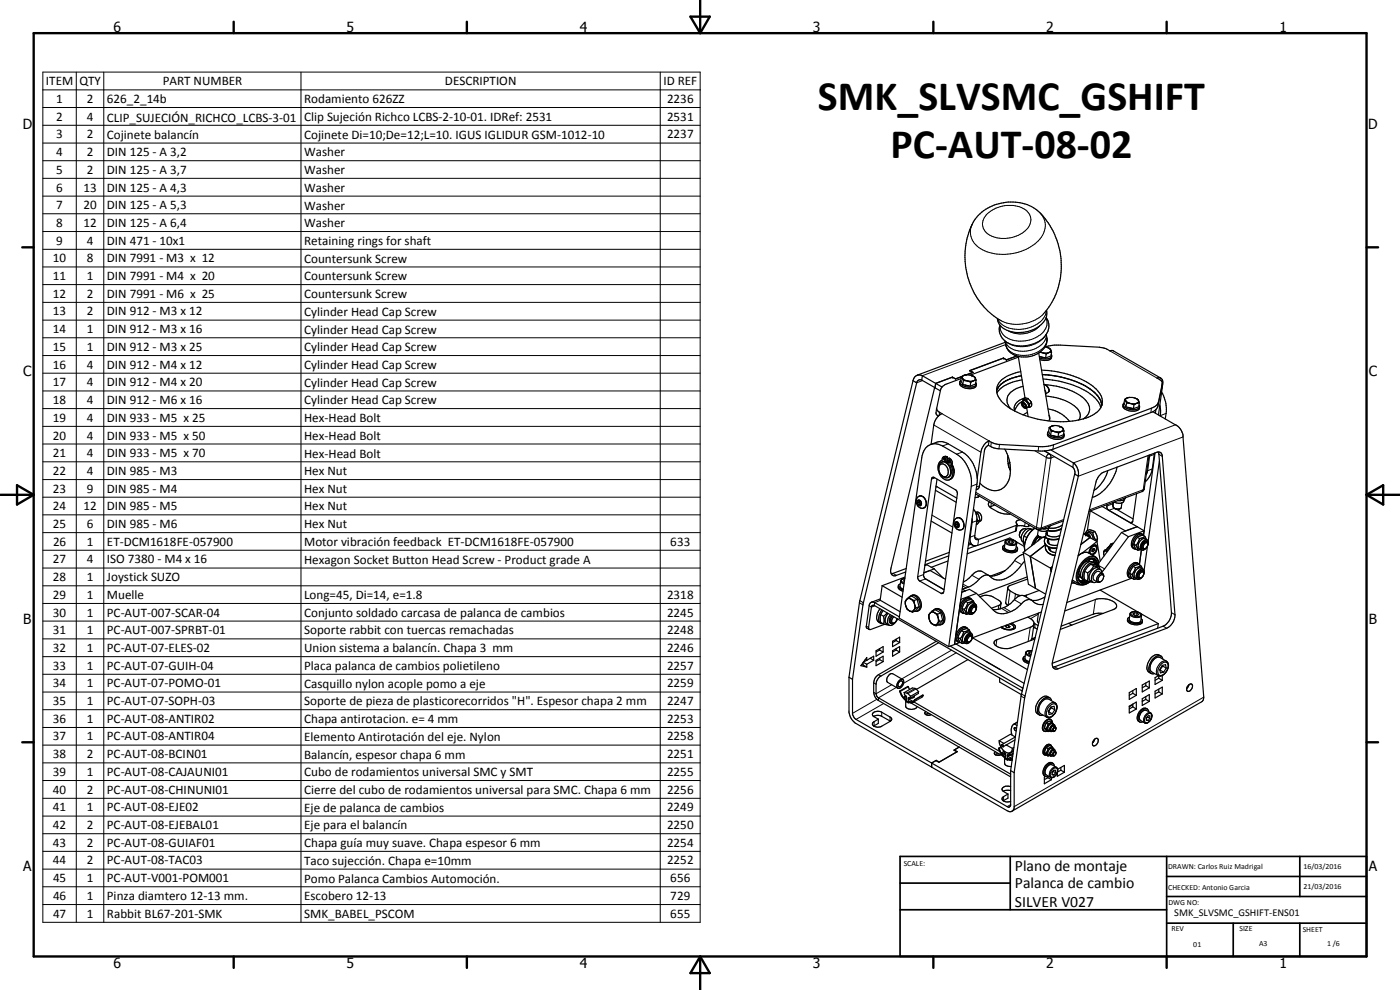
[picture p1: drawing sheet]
<svg xmlns="http://www.w3.org/2000/svg" width="420mm" height="297mm" viewBox="0 0 420 297" stroke-linecap="round" stroke-linejoin="round" font-family="sans-serif">
<defs><g id="words">
<g font-size="12.6">
<text x="245.5" y="32.9">SMK_SLVSMC_GSHIFT</text>
<text x="267.2" y="47.3">PC-AUT-08-02</text>
</g>
<g font-size="4.7">
<text x="304.6" y="261.2">Plano de montaje</text>
<text x="304.6" y="266.6">Palanca de cambio</text>
<text x="304.6" y="272">SILVER V027</text>
</g>
<g font-size="4.2">
<text x="34" y="9.6">6</text>
<text x="104" y="9.6">5</text>
<text x="174" y="9.6">4</text>
<text x="244" y="9.6">3</text>
<text x="314" y="9.6">2</text>
<text x="384" y="9.6">1</text>
<text x="6.8" y="38.7">D</text>
<text x="410.6" y="38.7">D</text>
<text x="7" y="112.9">C</text>
<text x="410.8" y="112.9">C</text>
<text x="7" y="187.1">B</text>
<text x="410.8" y="187.1">B</text>
<text x="7" y="261.4">A</text>
<text x="410.8" y="261.4">A</text>
<text x="34" y="290.4">6</text>
<text x="104" y="290.4">5</text>
<text x="174" y="290.4">4</text>
<text x="244" y="290.4">3</text>
<text x="314" y="290.4">2</text>
<text x="384" y="290.4">1</text>
</g>
<g font-size="3.9">
<text x="13.8" y="25.6">ITEM</text>
<text x="23.8" y="25.6">QTY</text>
<text x="48.8" y="25.6">PART NUMBER</text>
<text x="133.6" y="25.6">DESCRIPTION</text>
<text x="199.1" y="25.6">ID REF</text>
<text x="16.9" y="30.9">1</text>
<text x="26" y="30.9">2</text>
<text x="32.1" y="31">626_2_14b</text>
<text x="91.3" y="31">Rodamiento 626ZZ</text>
<text x="200.2" y="30.9">2236</text>
<text x="16.9" y="36.2">2</text>
<text x="16.9" y="41.5">3</text>
<text x="26" y="36.2">4</text>
<text x="26" y="41.5">2</text>
<text x="32.1" y="36.6">CLIP_SUJECIÓN_RICHCO_LCBS-3-01</text>
<text x="32.1" y="41.6">Cojinete balancín</text>
<text x="91.3" y="36.3">Clip Sujeción Richco LCBS-2-10-01. IDRef: 2531</text>
<text x="91.3" y="41.6">Cojinete Di=10;De=12;L=10. IGUS IGLIDUR GSM-1012-10</text>
<text x="200.2" y="36.2">2531</text>
<text x="200.2" y="41.5">2237</text>
<text x="16.9" y="46.8">4</text>
<text x="26" y="46.8">2</text>
<text x="32.1" y="46.8">DIN 125 - A 3,2</text>
<text x="91.3" y="46.9">Washer</text>
<text x="16.9" y="52.2">5</text>
<text x="26" y="52.2">2</text>
<text x="32.1" y="52.2">DIN 125 - A 3,7</text>
<text x="91.3" y="52.2">Washer</text>
<text x="16.9" y="57.5">6</text>
<text x="25" y="57.5">13</text>
<text x="32.1" y="57.5">DIN 125 - A 4,3</text>
<text x="91.3" y="57.6">Washer</text>
<text x="16.9" y="62.8">7</text>
<text x="25" y="62.8">20</text>
<text x="32.1" y="62.8">DIN 125 - A 5,3</text>
<text x="91.3" y="62.9">Washer</text>
<text x="16.9" y="68.1">8</text>
<text x="25" y="68.1">12</text>
<text x="32.1" y="68.1">DIN 125 - A 6,4</text>
<text x="91.3" y="68.2">Washer</text>
<text x="16.9" y="73.4">9</text>
<text x="26" y="73.4">4</text>
<text x="32.1" y="73.4">DIN 471 - 10x1</text>
<text x="91.3" y="73.5">Retaining rings for shaft</text>
<text x="15.9" y="78.7">10</text>
<text x="26" y="78.7">8</text>
<text x="32.1" y="78.7">DIN 7991 - M3 x 12</text>
<text x="91.3" y="78.8">Countersunk Screw</text>
<text x="15.9" y="84">11</text>
<text x="15.9" y="89.4">12</text>
<text x="26" y="84">1</text>
<text x="26" y="89.4">2</text>
<text x="32.1" y="84">DIN 7991 - M4 x 20</text>
<text x="32.1" y="89.4">DIN 7991 - M6 x 25</text>
<text x="91.3" y="84.1">Countersunk Screw</text>
<text x="91.3" y="89.5">Countersunk Screw</text>
<text x="15.9" y="94.7">13</text>
<text x="26" y="94.7">2</text>
<text x="32.1" y="94.7">DIN 912 - M3 x 12</text>
<text x="91.3" y="94.7">Cylinder Head Cap Screw</text>
<text x="15.9" y="100">14</text>
<text x="26" y="100">1</text>
<text x="32.1" y="100">DIN 912 - M3 x 16</text>
<text x="91.3" y="100.1">Cylinder Head Cap Screw</text>
<text x="15.9" y="105.3">15</text>
<text x="26" y="105.3">1</text>
<text x="32.1" y="105.3">DIN 912 - M3 x 25</text>
<text x="91.3" y="105.4">Cylinder Head Cap Screw</text>
<text x="15.9" y="110.6">16</text>
<text x="26" y="110.6">4</text>
<text x="32.1" y="110.6">DIN 912 - M4 x 12</text>
<text x="91.3" y="110.7">Cylinder Head Cap Screw</text>
<text x="15.9" y="115.9">17</text>
<text x="26" y="115.9">4</text>
<text x="32.1" y="115.9">DIN 912 - M4 x 20</text>
<text x="91.3" y="116">Cylinder Head Cap Screw</text>
<text x="15.9" y="121.2">18</text>
<text x="26" y="121.2">4</text>
<text x="32.1" y="121.2">DIN 912 - M6 x 16</text>
<text x="91.3" y="121.3">Cylinder Head Cap Screw</text>
<text x="15.9" y="126.6">19</text>
<text x="15.9" y="131.9">20</text>
<text x="26" y="126.5">4</text>
<text x="26" y="131.9">4</text>
<text x="32.1" y="126.6">DIN 933 - M5 x 25</text>
<text x="32.1" y="131.9">DIN 933 - M5 x 50</text>
<text x="91.3" y="126.7">Hex-Head Bolt</text>
<text x="91.3" y="132">Hex-Head Bolt</text>
<text x="15.9" y="137.2">21</text>
<text x="26" y="137.2">4</text>
<text x="32.1" y="137.2">DIN 933 - M5 x 70</text>
<text x="91.3" y="137.3">Hex-Head Bolt</text>
<text x="15.9" y="142.5">22</text>
<text x="26" y="142.5">4</text>
<text x="32.1" y="142.5">DIN 985 - M3</text>
<text x="91.3" y="142.5">Hex Nut</text>
<text x="15.9" y="147.8">23</text>
<text x="26" y="147.8">9</text>
<text x="32.1" y="147.8">DIN 985 - M4</text>
<text x="91.3" y="147.8">Hex Nut</text>
<text x="15.9" y="153.1">24</text>
<text x="25" y="153.1">12</text>
<text x="32.1" y="153.1">DIN 985 - M5</text>
<text x="91.3" y="153.1">Hex Nut</text>
<text x="15.9" y="158.4">25</text>
<text x="26" y="158.4">6</text>
<text x="32.1" y="158.4">DIN 985 - M6</text>
<text x="91.3" y="158.4">Hex Nut</text>
<text x="15.9" y="163.7">26</text>
<text x="26" y="163.7">1</text>
<text x="32.1" y="163.7">ET-DCM1618FE-057900</text>
<text x="91.3" y="163.8">Motor vibración feedback ET-DCM1618FE-057900</text>
<text x="201.2" y="163.7">633</text>
<text x="15.9" y="169">27</text>
<text x="26" y="169">4</text>
<text x="32.1" y="169">ISO 7380 - M4 x 16</text>
<text x="91.3" y="169.1">Hexagon Socket Button Head Screw - Product grade A</text>
<text x="15.9" y="174.4">28</text>
<text x="15.9" y="179.7">29</text>
<text x="26" y="174.4">1</text>
<text x="26" y="179.7">1</text>
<text x="32.1" y="174.4">Joystick SUZO</text>
<text x="32.1" y="179.7">Muelle</text>
<text x="91.3" y="179.7">Long=45, Di=14, e=1.8</text>
<text x="200.2" y="179.7">2318</text>
<text x="15.9" y="185">30</text>
<text x="26" y="185">1</text>
<text x="32.1" y="185">PC-AUT-007-SCAR-04</text>
<text x="91.3" y="185.1">Conjunto soldado carcasa de palanca de cambios</text>
<text x="200.2" y="185">2245</text>
<text x="15.9" y="190.3">31</text>
<text x="26" y="190.3">1</text>
<text x="32.1" y="190.3">PC-AUT-007-SPRBT-01</text>
<text x="91.3" y="190.4">Soporte rabbit con tuercas remachadas</text>
<text x="200.2" y="190.3">2248</text>
<text x="15.9" y="195.6">32</text>
<text x="26" y="195.6">1</text>
<text x="32.1" y="195.6">PC-AUT-07-ELES-02</text>
<text x="91.3" y="195.7">Union sistema a balancín. Chapa 3 mm</text>
<text x="200.2" y="195.6">2246</text>
<text x="15.9" y="201">33</text>
<text x="26" y="200.9">1</text>
<text x="32.1" y="201">PC-AUT-07-GUIH-04</text>
<text x="91.3" y="201">Placa palanca de cambios polietileno</text>
<text x="200.2" y="201">2257</text>
<text x="15.9" y="206.2">34</text>
<text x="26" y="206.2">1</text>
<text x="32.1" y="206.2">PC-AUT-07-POMO-01</text>
<text x="91.3" y="206.3">Casquillo nylon acople pomo a eje</text>
<text x="200.2" y="206.2">2259</text>
<text x="15.9" y="211.6">35</text>
<text x="26" y="211.6">1</text>
<text x="32.1" y="211.6">PC-AUT-07-SOPH-03</text>
<text x="91.3" y="211.6">Soporte de pieza de plasticorecorridos &quot;H&quot;. Espesor chapa 2 mm</text>
<text x="200.2" y="211.6">2247</text>
<text x="15.9" y="216.9">36</text>
<text x="26" y="216.9">1</text>
<text x="32.1" y="216.9">PC-AUT-08-ANTIR02</text>
<text x="91.3" y="217">Chapa antirotacion. e= 4 mm</text>
<text x="200.2" y="216.9">2253</text>
<text x="15.9" y="222.2">37</text>
<text x="15.9" y="227.5">38</text>
<text x="26" y="222.2">1</text>
<text x="26" y="227.5">2</text>
<text x="32.1" y="222.2">PC-AUT-08-ANTIR04</text>
<text x="32.1" y="227.5">PC-AUT-08-BCIN01</text>
<text x="91.3" y="222.3">Elemento Antirotación del eje. Nylon</text>
<text x="91.3" y="227.6">Balancín, espesor chapa 6 mm</text>
<text x="200.2" y="222.2">2258</text>
<text x="200.2" y="227.5">2251</text>
<text x="15.9" y="232.8">39</text>
<text x="26" y="232.8">1</text>
<text x="32.1" y="232.8">PC-AUT-08-CAJAUNI01</text>
<text x="91.3" y="232.9">Cubo de rodamientos universal SMC y SMT</text>
<text x="200.2" y="232.8">2255</text>
<text x="15.9" y="238.1">40</text>
<text x="26" y="238.1">2</text>
<text x="32.1" y="238.1">PC-AUT-08-CHINUNI01</text>
<text x="91.3" y="238.2">Cierre del cubo de rodamientos universal para SMC. Chapa 6 mm</text>
<text x="200.2" y="238.1">2256</text>
<text x="15.9" y="243.5">41</text>
<text x="26" y="243.5">1</text>
<text x="32.1" y="243.5">PC-AUT-08-EJE02</text>
<text x="91.3" y="243.5">Eje de palanca de cambios</text>
<text x="200.2" y="243.5">2249</text>
<text x="15.9" y="248.8">42</text>
<text x="26" y="248.8">2</text>
<text x="32.1" y="248.8">PC-AUT-08-EJEBAL01</text>
<text x="91.3" y="248.8">Eje para el balancín</text>
<text x="200.2" y="248.8">2250</text>
<text x="15.9" y="254.1">43</text>
<text x="26" y="254.1">2</text>
<text x="32.1" y="254.1">PC-AUT-08-GUIAF01</text>
<text x="91.3" y="254.2">Chapa guía muy suave. Chapa espesor 6 mm</text>
<text x="200.2" y="254.1">2254</text>
<text x="15.9" y="259.4">44</text>
<text x="26" y="259.4">2</text>
<text x="32.1" y="259.4">PC-AUT-08-TAC03</text>
<text x="91.3" y="259.5">Taco sujección. Chapa e=10mm</text>
<text x="200.2" y="259.4">2252</text>
<text x="15.9" y="264.7">45</text>
<text x="26" y="264.7">1</text>
<text x="32.1" y="264.7">PC-AUT-V001-POM001</text>
<text x="91.3" y="264.8">Pomo Palanca Cambios Automoción.</text>
<text x="201.2" y="264.7">656</text>
<text x="15.9" y="270">46</text>
<text x="15.9" y="275.3">47</text>
<text x="26" y="270">1</text>
<text x="26" y="275.3">1</text>
<text x="32.1" y="270.1">Pinza diamtero 12-13 mm.</text>
<text x="32.1" y="275.4">Rabbit BL67-201-SMK</text>
<text x="91.3" y="270.1">Escobero 12-13</text>
<text x="91.3" y="275.3">SMK_BABEL_PSCOM</text>
<text x="201.2" y="270">729</text>
<text x="201.2" y="275.3">655</text>
</g>
<text font-size="3.1" x="352.4" y="275">SMK_SLVSMC_GSHIFT-ENS01</text>
<g font-size="2.4">
<text x="271.2" y="259.7">SCALE:</text>
<text x="350.6" y="260.8">DRAWN: Carlos Ruiz Madrigal</text>
<text x="391.2" y="260.6">16/03/2016</text>
<text x="350.6" y="267">CHECKED: Antonio Garcia</text>
<text x="391.2" y="266.7">21/03/2016</text>
<text x="350.6" y="271.4">DWG NO:</text>
<text x="351.6" y="279.3">REV</text>
<text x="372" y="279.4">SIZE</text>
<text x="391" y="279.6">SHEET</text>
<text x="358.1" y="284.1">01</text>
<text x="377.9" y="283.8">A3</text>
<text x="398.3" y="283.8">1 /6</text>
</g>
</g></defs>
<g fill="none" stroke="#000" stroke-width=".35">
<path d="M300.1 97.5a4.3 4.3 0 0 0 1.6 4.9M313.1 94.2a22.4 22.4 0 0 0-2.3-31.4 13.4 13.4 0 0 0-19.3 5.1 22.6 22.6 0 0 0 9 28.4M314 95.2a4.4 4.4 0 0 1 0 5.1M314 95.3a9.4 9.4 0 0 1-11.8 3.8 4.3 4.3 0 0 1-2.9-3.6M314.1 93.1l-.1 2.2M274 114.2l1.1 .7M274 114.2l-16 66.4-3.2 22.6M275.1 114.9l-16.1 66.2-3.1 22.7M276.6 114a1.04 1.04 0 0 0-1.5 .9M276.6 114l4 2.3M276.8 112.7a1.85 1.85 0 0 0-2.8 1.5M276.8 112.7l-.2 1.3"/>
<path d="M276.8 112.7l4 2.3M280.5 116.3l-13.1 54.1a1.52 1.52 0 0 0 1.4 2.4l3-1.2M280.6 116.4l1.6 .9M280.6 116.3h.1M280.8 115l-.2 1.3M280.8 115.1l1.9 1M280.8 115.1l-.2 1.3M282.7 116.2l-.4 .8-1.2 5.6 .6 1 1 .5a4.4 4.4 0 0 0-2.5 3.4l-.8 5.8M285.8 113.2l-5 1.9M285.8 113.2l1 .5M285.8 113.2l-5 1.8M286.8 113.7h.1"/>
<path d="M288.1 114.6a1.62 1.62 0 0 0 1.7 1.9 2.71 2.71 0 0 0 3.1-.8l.1-.4M288.4 114.2a.79 .79 0 0 0-.3 .8 .79 .79 0 0 0 .6 .6 3.4 3.4 0 0 0 4.3-.2l-.1-.6M288.4 114.2l.6 1.2M288.4 113.6l-4.9 1.8-.8 .8M288.5 113.1l.2 .2M288.5 113.1l-.1 1.1M288.6 113l-1.8 .7-1-.5M288.7 112.9l-1.9 .8M288.7 113.3l.1 .2M288.7 112.9l-.2 .2M288.8 113.5l.5 .5 1 .3M288.8 113.5l.3 .7"/>
<path d="M289 112.8l-.3 .5M289 112.8l-.3 .1M289 115.4l2.2 .5M289.1 114.2l1.2 .1M289.1 114.2l-.1 1.2M289.3 112.6l-.3 .2M289.5 112.6h-.2M289.5 115.5l1.3 .3M289.6 112.5l-.3 .1M289.9 112.5l1.7 .1 .7 .4 .4 .4M289.9 112.5h-.3M290.1 112.5h-.5"/>
<path d="M290.3 114.3l1 .4M291.3 114.7l-.1 1.2M291.7 112.7l.3 .1M292 111.8l-2.1 .7M292.1 112.9l.6 .5M292.7 113.4v.1M292.7 113.5l.2 .6M292.7 113.5l-.1 .5-1.3 .7M292.9 114.1l-1.6 .3-1-.1M292.9 114.1l-.1 1.1-1.6 .7M301.1 107.4l1 .6M301.1 107.4l-10.1 3.8 1 .6-1.9 .7"/>
<path d="M301.1 107.4l-10 3.8M301.7 102.4l.3 .3M301.7 102.7l-26.4 9.9M305.1 106.8l-3.1 1.1M305.2 106.8l-3.1 1.2M305.6 106.9l2 12.5M305.6 107.1l-14.4 5.5M306.4 111.5a11 11 0 0 0-6.5 3.3 3.9 3.9 0 0 0-.7 3.1M306.5 112.7a9.5 9.5 0 0 0-7.3 4.1l-.1 .4M306.7 114a11 11 0 0 0-7.5 3.9M307 115.9a6.7 6.7 0 0 0-4.6 3.1 3.5 3.5 0 0 0 .9 3.7M307 119.8v.6"/>
<path d="M307 119.8l1 .1M307.6 119.4a3.6 3.6 0 0 0-3.2 3.5l.1 .4M307.9 119.4h-.4l-.5 .4M308 119.9l1 1.3M308.5 119.5l-.5 .4M311.7 105.9l3.3 19.9M311.9 107l1.9 .4M312 105.7h.5M312.1 107l1.3 .3M312.2 105.6l.2 .1M312.4 105.7l.5 .1M312.5 105.7l.4 .1"/>
<path d="M312.6 111a26.5 26.5 0 0 1 16.4 5.8 4.4 4.4 0 0 1-1.1 7.8 26.4 26.4 0 0 1-19.3 .4 14.9 14.9 0 0 1-9.1-6.1l-.3-1M312.8 112.4a24.1 24.1 0 0 1 16.3 6l1.3 1.9 .3 1.4M312.9 105.8l1.1 .5M313 113.7a25.4 25.4 0 0 1 15.7 5.8l1.4 1.8 .3 1M313.3 115.4h.3M313.6 115.4a18.7 18.7 0 0 1 12.4 4.9 3.3 3.3 0 0 1-.9 5.4M313.6 104.1l1.2 .3 .5 .5M313.6 115.4a1.77 1.77 0 0 1 1.1 2.2l-.9 .7 .1-.5-.3-.7M313.8 104.1l2.6-.6h1.8l11.8 .7 1.8 .4 1.3 .7 .9-.1 14.4 8.3M313.9 118.8a13.8 13.8 0 0 1 9.9 4.4 2.39 2.39 0 0 1 0 2.8M314 100.3l-.3 .4M314 106.3l-.2 1.1"/>
<path d="M314 100.3a5 5 0 0 1-3.6 6.3 6.9 6.9 0 0 1-8-1.7l-.4-1-.3-1.5M314.3 104.2l.7 .3 .3 .4M315.3 104.9l.1 .2M315.4 105.1l.2 .6M315.4 105.1a1.85 1.85 0 0 1-2.5 .7M315.5 106.3l.1 .5M315.6 105.7h-.6l-1 .6M315.6 105.7l-.2 1.1-1.6 .6M315.6 106.8a1.61 1.61 0 0 1-2.1 1.4l-1.4-.3M315.6 106.8l-.3 .6-.8 .3h-1.4l-1.1-.3M337.5 119.8l.4 .6M337.5 119.8l-.2 1.2 .6 1.1"/>
<path d="M338.1 119.5l-.6 .3M338.9 119.3l-.8 .2M340.6 119.5l.8 .3M340.6 119.4v.1M341.4 119.8a3.4 3.4 0 0 0-3.5-.2l-.1 .3 .1 .5M341.4 119.8l.3 .3M341.4 119.8l.1 .1M341.5 120l.2 .1M348.6 117.6a10.6 10.6 0 0 1 1.1 8.1M348.8 115.1l-.4-.9-1.2-.7a1.34 1.34 0 0 1 1.5 .3 1.34 1.34 0 0 1 .2 1.5l-1.2 9.2M348.8 115.1l-1.3 6.8a2.92 2.92 0 0 1-2.1 1.9l-29.4 11-1.5 .4-2.3 .1-12.4-.6-1.5-.3-1.7-.8M348.8 115.1l-1.2 5.8-.9 1-30.5 11.6-2.1 .4-1.7 .1-12.4-.7a5.9 5.9 0 0 1-3.2-1"/>
<path d="M277.8 134.5a3.8 3.8 0 0 1 5.1-.7l4.2 2.5a10.4 10.4 0 0 1 4.4 9.6l-6.8 48.1-14.8-8.5 6.8-48.7zM279.3 133.3a5 5 0 0 1 4.4-.5l5.1 2.8a10.1 10.1 0 0 1 4.4 9.6l-6.7 48.2M281.1 122.5l-.1 1.7 .6 .7M282.1 139.5a1.6 1.6 0 0 1 2.4 1.5 1.35 1.35 0 0 1 0 1.4 1.35 1.35 0 0 1-1.3 .6 2.58 2.58 0 0 1-1.1-3.5zM282.6 138.1h.1M282.7 138.1a2.9 2.9 0 0 0-.7 4.2 2.41 2.41 0 0 0 3.1 1.5 3.2 3.2 0 0 0 .3-4.2M282.9 138.6h-.3M283.2 137.1l.5-.2 .6 .2M283.2 137.5l.1-.1a.33 .33 0 0 1 .4 .3 .33 .33 0 0 1-.3 .3zM283.5 137.4l.1 .4M283.6 137.8h.1M283.6 137.8l.1 .1"/>
<path d="M283.8 138.6l.5 .1M284 137.2a.8 .8 0 0 0-1 0 .8 .8 0 0 0-.3 .9M284 137.2l-.2 1.4M284.1 138.7l.2 .2M284.1 138.4l.3 .1M284.2 138.3l.2 .1M284.2 137.9l.2 .1M284.3 137.1l-.2 1.5h-.2M284.3 137.1l-.3 .1M284.5 137.5a1.79 1.79 0 0 1 .9 2.1M284.5 137.5l.4-.1 .5 .5 .4 .7-.1 .9M284.5 137.5l-.2 1.4"/>
<path d="M284.9 138.3l.2 .2M284.9 138.2l.2 .5M285.7 139.5l.6 1.5M285.7 139.5l-.3 .1M285.7 139.3l.6 2.1M296.6 133.6l-.7 .6-.4 .8-1.6 11-.3 .6-.6 .3M296.8 132.3l-.2 1.3M296.8 132.3a4.4 4.4 0 0 0-2.4 3.4l-1.1 7.8M301.5 134.7a10.9 10.9 0 0 1 .8 10.3 4.5 4.5 0 0 1-6.8 1.2l-1.4-1.3M302.4 136.6l.2 3.1 .7 1.6M303.1 138.9l-.4 .1 .1 1.3M303.1 138.7l-.6 .5"/>
<path d="M306.6 120.7a1.49 1.49 0 0 1 1.4 1.8M306.6 120.7a1.49 1.49 0 0 0 1.4 1.8M306.6 120.7l.6-.4a1.49 1.49 0 0 1 1.4 1.7l-.6 .5M306.8 121.1l.1-.1a.87 .87 0 0 1 1 1l-.1 .1a.9 .9 0 0 1-1-1zM307 120.4l-1.5 1.1-1 1.7M307.5 122.1h.1M307.8 121.7l-.5-.5h-.4l.3 .7 .4 .2M307.8 121.7l-.2 .4M308.1 122.4l.5 2.6M308.3 123.7l-1.2 .8M308.4 122.2h.7M309 121.2l.1 1"/>
<path d="M309.1 120.1l.3 .5M309.4 120.6l.1 .2M309.4 120.6v.1M309.5 120.8l.1 1-.5 .4M309.5 120.8l-.5 .4M313.5 135.3l8.5 4.9M314.4 129.8a1.29 1.29 0 0 0 1.1 1.6 3.3 3.3 0 0 0 3.8-.3l.1-.5M314.5 122.7a10.2 10.2 0 0 1 6.5 3.7M314.7 129.4l-.1 .1a1.19 1.19 0 0 0 1 1.6 3.6 3.6 0 0 0 3.7-.4l.1-.1M314.8 124.6l.2 1.1M314.9 128.3l.6 1.1M314.9 128.3l-.2 1.2 .6 1.1"/>
<path d="M315 125.7l-.2 .6M315.3 130.6l2.2 .5M315.4 135l6.7 3.9M315.5 129.4l1.1 .1M315.5 127.9l-.4 .6a1.89 1.89 0 0 0 1.5 1M315.5 127.9l-.6 .4M315.5 129.4l-.2 1.2M315.7 127.8l1.2-.1 1.3 .3M315.7 127.8l-.2 .1M315.9 130.7l1.2 .3M316.3 127.7l-.6 .1M316.6 129.5l.3 .1"/>
<path d="M316.9 129.6l.8 .3M317.7 129.9l-.2 1.2M318 127.9l.9 .5M318.3 128.1l.6 .4M318.5 129.5l-.8 .4M318.5 129.5l-1.6 .1M318.9 128.4l.2 .4M318.9 128.5l.1 .1M319.1 128.8l.2 .5M319.1 128.8l-.2 .4-.4 .3M319.2 130l.2 .6M319.3 129.3l-.8 .2"/>
<path d="M319.3 129.3l-.2 1.2-1.6 .6M322.1 138.9l.6 .5 .8 1.5 .1 2M322.1 138.9l-.1 1.3M337 121.4a3.2 3.2 0 0 0 4.2 1.4l.8-.7M337 121.4a1.64 1.64 0 0 0 1.7 1.8l1.9 .2 .8-.3 .5-.4 .1-.6M337.3 120.9l-.3 .5M337.9 120.4l.2 .5M337.9 120.4l1.3 .7M337.9 122.1l2.3 .5M338.1 120.9l1.1 .2M338.1 120.9l-.2 1.2M338.5 122.2l1.3 .4"/>
<path d="M339.2 121.1l1.1 .4M339.2 121.1h1.7M340.3 121.5l-.1 1.1M340.9 121.1l-.6 .4M341.2 121l-.3 .1M341.7 120.1v.2M341.7 120.3l.2 .6M341.7 120.3v.3l-.5 .4M341.8 121.5l.2 .6M341.9 120.9l-.7 .1M341.9 120.9l-.1 1.1-1.6 .6M344.8 136.6l-1.4 10.1-.3 .5-16.3 6.3"/>
<path d="M345.1 136.5l-.7 5-.4 .9M346 123.5l7.5 4.4 .8 .8 .7 1.6 6.3 78.9-.2 .9-.5 .5-56.9 32.8M346.5 136l-.9 5.6-.8 1.6-1.1 1.4M346.7 135.9l-3.5 24.7 .2-1.3M346.9 122.9l-.2 1.1M347.6 135.6l4 48.2a4.4 4.4 0 0 1-2.5 4.1l-33.1 12.3M347.9 138.4l-3.3 24M348.1 121.5l.2 1.6-.1 1.7M275.3 149.3a1.54 1.54 0 0 1 1.7-.3 1.54 1.54 0 0 1 .9 1.5 1.44 1.44 0 0 1-.6 1.9 1.44 1.44 0 0 1-1.9-.6l-.5-1.2zM275.4 150.8l.2-.6 .5 .1 .3 .6-.1 .6-.6-.1M275.4 150.8l.3 .6M275.9 150.7l.3 .6"/>
<path d="M275.9 150.7l-.5 .1M276 150.3l-.1 .4M276.2 151.3l-.5 .1M276.2 151.3h.1M279.4 156.3l6.3 3.6M279.7 143.4l.7-.1 6.5 3.8 .4 .9-4.1 29.5-.5 .6-6.7-3.8-.6-1zM280.7 147.1l6.3 3.6M280.9 145.9l6.3 3.6M281.2 143.8l-4.1 28.8 .7 1.1 5.5 3.2M281.7 140.7a1.54 1.54 0 0 1 .7-1.9 1.54 1.54 0 0 1 2 .5 2.59 2.59 0 0 1-.1 4 2 2 0 0 1-1.9-.9M284.6 143.3h-.2M286.3 141.2v.7"/>
<path d="M286.3 141.8a2.14 2.14 0 0 1-1.5 2.2M286.6 155.8a1.47 1.47 0 0 1 1.6-.4 1.47 1.47 0 0 1 1 1.3 1.52 1.52 0 0 1-.7 2.3 1.52 1.52 0 0 1-2.1-1.3l-.2-.9zM286.8 157.5l.4 .5M287.2 157.4l.4 .5M287.2 157.4l-.4 .1M287.3 156.8l-.1 .6M287.3 156.8h-.5v.7M287.3 156.8l.4 .5-.1 .7h-.4M287.6 157.9l-.4 .1M287.6 157.9h.1M291.7 155.6l-.6 6.4 .3 .9 .5 .7M292.2 152.7a5 5 0 0 1 .9 3.6l-.5 4.4a.87 .87 0 0 0 .1 1 .87 .87 0 0 0 1 .1l11.3-4.2 .3-.2a.77 .77 0 0 1-.3-1 .77 .77 0 0 1 .9-.4h.3"/>
<path d="M292.8 153.8l.6 .3M292.8 148.2l18.5 10.7 .6 .1 7.2-2.7M292.8 153.8a1.38 1.38 0 0 1 1.8 1.2l-.2 1.2-.6 .3M293.2 155.7l.3 .6M293.4 154.1l.6 1.9M293.4 154.1l-.4 .2M293.5 156.3l-.4 .5M293.7 148.7l-.1 .4M293.8 156.5l-.8 .9M294 148.8l-1.4 .5M294 156l-.2 .5M294 156l-.5 .3"/>
<path d="M297 150.6a1.17 1.17 0 0 0 .6 2l1.6 .9a6.6 6.6 0 0 0 4 .7M298.6 151.5l-1.6 .6M302.9 154v.2M305.3 157.4l-.3 1.7-.3 .3-11.3 4.2-.9 .1-.6-.1M306.6 159l-.5 .6-.2 .8M308 158.8a1.35 1.35 0 0 0-2 1.3v.3M309.1 158.7l-1.1 1-.7 1.1M309.1 158.7l.9 .1M309.1 158.7l.6 .4M309.3 157.7l-1.5 .3a3.4 3.4 0 0 0-2.6-.1M309.3 158.7a1.79 1.79 0 0 0-2.4 1.4 1.67 1.67 0 0 0 .2 2.5M310.5 158.5a6.9 6.9 0 0 0-2.9 6.8"/>
<path d="M312.9 158.6l.2 .1M313 158.6l.1 .1M314 159.6h.2M314 159.8h.3M314.1 159.3l-.3 1.6-.4 .3M314.1 159.3a3.3 3.3 0 0 1-2.5-.3l-.2 1.5 .3 .4M314.2 159.3l.2 1.3M314.7 158.5l-.1 .5-.5 .3M314.7 158.5l-1.6 .2M314.7 158.4v.1M314.8 157.9l-.1 .6M315.1 157.8l-.4 .6"/>
<path d="M318.5 158.7l-2.1 .7-2-.2M318.8 157.5l-.2 .1a5.4 5.4 0 0 1-3.6 .9l-.2-.1M322 140.2a2.27 2.27 0 0 1 .5 2M322.5 142.2l-16 66.3-3.2 22.7M322.5 142.2l1.1 .7M323.6 142.9l-16.1 66.3-3.1 22.6M326.3 159.2l1.6 .6M326.3 159.2l-.6 .8M326.3 159.2l.6-.3 1.7 .6M327.2 153.3l-.9 5.9M327.3 153.3l10.5 6 3.5-1.3M327.9 159.8l.2 .9 .6 1.2"/>
<path d="M328.6 159.5l.8 2.2M328.6 159.5l-.7 .3M330.2 142.4l1.1-.8 15.8-5.9a1.18 1.18 0 0 1 1.7 1.2l3.8 47.5a4.6 4.6 0 0 1-2.5 4.1l-32.6 12.2a1.32 1.32 0 0 1-1.5-.4 1.32 1.32 0 0 1-.2-1.5l13.2-54.5zM330.7 151.9l10.6 6.1M332.3 151.4l-.1 .9 .6 .8M332.5 141.2l-1.2 2.7a9.5 9.5 0 0 1-3 3.2M334 150.7v1.2M334.2 152.3l1.1 .4 .9-.1M334.2 150.7l-.2 1.2 .2 .4M334.3 150.6l1.4 .4 1.1-.1M335.1 152.8l5 2.9M335.3 140.1a12.5 12.5 0 0 1-7.5 9.1"/>
<path d="M336.6 159.8l2.1 1.2M336.6 159.8l-6.9 9.2M336.7 150.9l-.2 1.4a1.54 1.54 0 0 1-2.3 0M337.3 150l-.1 .5-.4 .4M337.3 150l-1.8 .2M337.4 149.5l-.1 .5M337.5 149.9h-.1M337.8 149.4l-.5 .6M341.1 148.1l-1.1 8.2-.4 .5h-.5M341.3 158l-4.7 1.8M341.3 158l2.1 1.3M343.4 159.3l-4.7 1.7"/>
<path d="M264.2 179.7l-2.6 1M264.7 175.7l-.6 4.4 6.1 3.5M264.7 175.7l6.1 3.5M269.6 175.8a1.67 1.67 0 0 0 1.4 1.2M269.6 175.8a1.33 1.33 0 0 0 1.4 1.6M270.2 175.2l-.6 .6M271.5 174.1l-.3 .2 .2 .2M271.6 173.6a1.05 1.05 0 0 0-1.3 .7l-.2 1.7 1 .8M271.6 173.1l-6.9 2.6M272 170.6l-4.5 1.6M272.7 179.2a1.81 1.81 0 0 0-.9 2.5M272.7 179.2l.7 .5"/>
<path d="M272.7 179.2l.9-.3 1.6 .9M273 179.2a1.57 1.57 0 0 1 2.6 .6 2.53 2.53 0 0 1-.3 3.6h-.8M273.4 179.7l1 .5M273.4 179.7l.7 .7 .4 1M273.4 179.7a1.21 1.21 0 0 0-1.4 .2 1.21 1.21 0 0 0-.3 1.5l.1 .3M273.5 178.7a2.29 2.29 0 0 1 2.9 2.1 1.95 1.95 0 0 1-1.2 2.6M275.2 179.8l-.8 .4M275.2 179.8l.6 2.2M277.6 169.7l.6-.2 2.2 1.2M280.4 170.7l2.7 2.8M280.4 170.7l-3.1 1.2 1.8-.7 4.6 2.6M284.5 168.3l-5 1.9"/>
<path d="M284.7 166.8l-7.1 2.7M284.9 165.7l-7.2 2.7M290.7 162.9l1.2 .7M291.4 179.6a1.85 1.85 0 0 0-2.8 1.1l-.6 1.7M291.4 163.3l-.8 .3M292.9 163.7l-2.4 .9M293.1 178.1l5.1 5a4.6 4.6 0 0 0 5.6 .2l1.8-1.3a5.2 5.2 0 0 1 3.1-2.1l.7 .1a4 4 0 0 0 3.7 1.4M293.1 178.1l-4.7 1.7-1.9 13.6M294.1 179.1a4.4 4.4 0 0 1 4 .1l1.6 .9a.79 .79 0 0 1 .7 .8 .79 .79 0 0 1-.6 .8l-2.3 .8M296.7 172.6a3.3 3.3 0 0 0-3.3 1.7 8.7 8.7 0 0 1-4.6 2.4l.9 .6-1 .4 2.2-.9 2.2 1.3M297 172.8l-2.3-1.4a3.1 3.1 0 0 0-3.4 1.6l-2.2 1.7M300.9 164.1a1.3 1.3 0 0 0 1.4 1.6 2.47 2.47 0 0 0 3-.6l.1-.4"/>
<path d="M301.5 163.5a.72 .72 0 0 0-.6 .7 .72 .72 0 0 0 .5 .7 3.1 3.1 0 0 0 3.9-.1l.1-.1M301.7 171.2l-4.4 1.6M301.7 162.3a2.57 2.57 0 0 1 3.3 .3l.1 .5-.2 1.5a2.26 2.26 0 0 1-3.4-.1zM302.5 176.3l-.7 4.5 .7 .8M302.9 162.3l-.4 .3 .6 .4h.8l.3-.3-.4-.4M302.9 162.3h.9M302.9 162.3l-.1 .5M303.8 162.3l-.1 .7M304.3 162.1l-1.2-.7-12.8 4.8M304.8 162.4l2.6 1.6M305 164l.4 .7M306 160.4v.6l.5 .4"/>
<path d="M306.3 178.7a8 8 0 0 0-3.2 2.5 8 8 0 0 1-5.2 1.7M306.3 178.7h.9l2.3 1.3M307.1 165.7l8.2 4.8M307.1 165.7l1.5 9.6 2.2 1.2M307.2 166.4a4 4 0 0 0-3.1 2.4 8.4 8.4 0 0 1-7.1 4M307.3 160.8l-.2 2.1 .1 .3 .3 .2M307.3 160.8l.8 .5M307.5 168.4l-.6 .6a9.8 9.8 0 0 1-7.4 5l-1.3-.3-1.2-.9M308.3 173.1l-14.7 5.5M308.4 173.7l-5.3 2a.81 .81 0 0 0-.7 .8 .81 .81 0 0 0 .7 .8l1.9 1.1 1.3 .3M310.5 162.8l-.2 .4M310.5 162.8l-.1 .4"/>
<path d="M310.8 176.5l3 1.8M311.6 160.7l.1 .3M311.7 160.9l-1.2 1.9M311.7 160.9l1 .3h.7M311.7 161l.9 .3 .8-.1M311.8 161l-1.1 1.5M311.9 177.2l-4.7 1.5M312.4 161.2l-.9 1.1M312.8 161.3l-5.7 4.4M313.6 161.1a4.6 4.6 0 0 0 4.2 .7M313.6 179.1a5.9 5.9 0 0 1-3.9 1M313.6 161l-.2 .2"/>
<path d="M313.8 161.3l-.3 1.3a1.95 1.95 0 0 0 1.5 1.7M313.8 163.4l-4.6 3.6 1.6 9.5M313.8 163.4a2.67 2.67 0 0 0 2.8 3.3M314 160.2l.4 .4M314.3 160.1l-.2 .2M314.4 160.6h.1M314.4 160.6a4.3 4.3 0 0 0 3.7 .1M314.6 164.1l.1 .3a2.05 2.05 0 0 0 2.1 1.4M314.7 162.1l-.3 .4M314.9 163.2l-.3-1.5a1.09 1.09 0 0 0-.1 1.2 1.09 1.09 0 0 0 1 .6l1.9 .1M315 164.3l.3 1M315 164.3l.1 .7"/>
<path d="M315 164.3l2.1 .2M315.3 170.5l.4 .2M315.3 170.5l.2 1M315.8 170.1l-.5 .4M321.6 175l1.2 .1M321.7 174.5l1.1 .6M321.8 174.2h.3M321.8 174l2.1 1.3a2.86 2.86 0 0 0 3.2-.8M322.8 175.1l.6 .3h1M323.5 173.1a1.67 1.67 0 0 0 2.1 1.8M323.5 172.8v.4M323.5 173.2l.6 1"/>
<path d="M323.6 166.7l1.3-.8 1.6-.1 2.3 1.3 .5 .5 .4 1.4M323.6 172.1l.2 .3M323.7 173.4v.2M323.9 172.9h.2M323.9 173l-.3 .4M324 172.8l-.1 .2M324.1 172.9l.3 .3M324.1 174.2l.7 .3 1.2-.2M324.1 172.9l-.2 .1M324.3 174.8l.5 .1zM324.4 173.2l.1 .1M324.4 173.3l1.1 .8"/>
<path d="M324.9 169.2a6.4 6.4 0 0 0-1.4 3.9M325.1 173.9l-.4 .4M325.2 160.1l1.9 1.2M325.2 168.9l-.3 .3M325.2 168.9l-.3 .4M325.3 168.8l-.1 .1M325.3 160.2a1.32 1.32 0 0 1 2.1 1.2M325.4 174.1l-1.3 .1M325.4 174.1l.8 .2M325.5 171.4l.9 .5M325.5 171.4l-.2 1.1 .1 1.3 .9 .5M325.7 174.9h-.9"/>
<path d="M325.7 160a1.58 1.58 0 0 1 1.6 0 1.58 1.58 0 0 1 .8 1.5v.3M325.8 160.5l.7 .1 .4 .6M325.9 168.2l-.7 .7M325.9 168.2l.3 .2M326.2 168.4a3.7 3.7 0 0 0-2.1 4.5M326.2 168.4l1 .1M326.3 174.3l.3 .1M326.4 174.4l-1.3 .5M326.4 171.9l.1 1.3-.2 1.1M326.6 174.4l-.9 .5M326.6 174.4l1.3 .2M326.7 168.3h.1"/>
<path d="M326.7 174.4l-1.1 .5M326.8 168.2v.1M326.8 168.2l-.1 .1M326.9 165.5v.5M326.9 165.5v.3M326.9 165.5a1.7 1.7 0 0 1 2.2-1.8 2.32 2.32 0 0 1-1.3 2.8M326.9 165.7l.3 .4M327 167.6l-.6 .3M327 167.6l.9 .1M327.1 167.6v.2M327.1 167.9l.6-.2 .3 .2M327.1 167.6v.3"/>
<path d="M327.1 167.9l-.3 .3M327.1 161.3l-2.7 2.1M327.1 161.3l2.1 1.2M327.2 174.5l-.2 .2M327.2 168.5l1.3 .5M327.2 168.5a4.2 4.2 0 0 0-2.8 4.8M327.2 166.1l.2 .1M327.4 169.3l-.9 .7-1 1.4M327.4 169.3l1.7 .2 .8 .6M327.4 169.3l.8 .5M327.4 167.6v.1M327.7 165.4l.4 .1"/>
<path d="M327.9 167.7l.6 .4 .4 1.2M327.9 167.7l.5 1.2M327.9 163.7l.8 .1M328 164.6v.3M328 164.9l-.3 .3M328 164.9l.4 .2M328.2 168.3v.5M328.2 169.8l1.7 .3M328.2 169.8l-.9 1.4-.9 .7M328.4 167.6l.5 .6 .2 1.4M328.4 174.1l1 .6M328.4 165.1l-.3 .4"/>
<path d="M328.4 165.1l.1-.5-.4-.1-.4 .5v.5h.4M328.5 169a2.5 2.5 0 0 0-3 1.6 2.83 2.83 0 0 0-.1 3.5M328.5 169l.5 .5M328.7 167.8a2.07 2.07 0 0 0-2.8 .4M328.7 167.8l.4 .5M328.7 167.8l.3 .5M328.7 161.9l-.1 .2M328.8 163.8a1.65 1.65 0 0 0-1.6 2.3M328.8 163.8a1.49 1.49 0 0 1 0 1.7 1.49 1.49 0 0 1-1.6 .6M329 168.3l.3 1.4M329.1 168.3l.2 1.4M329.2 174.5l-.7 .3-.6-.2"/>
<path d="M329.2 162.5l-4.4 3.4M329.2 162.5l1 5.8M329.4 161.7l-.3 .7M329.4 161.7l-.7 .2M329.7 169v.9M329.8 171.4l1.1 .7M329.9 170.1l.1 .6M330.1 170.8a2.74 2.74 0 0 0-2.2 3.8M330.1 170.8l.4 .4 .2 .8M330.1 177l11.6 6.8M330.2 170.9a1.85 1.85 0 0 0-3 1 1.7 1.7 0 0 0 .8 2.8M330.4 174.5l-1 .2"/>
<path d="M330.9 172.1a1.77 1.77 0 0 0-1.5 2.6M330.9 172.1l.3 .9M331.2 173a.63 .63 0 0 0-.5-.6 .63 .63 0 0 0-.7 .4 1.02 1.02 0 0 0 0 1.8l.4-.1M331.2 173l-.2 .7-.6 .8M332.3 165.6a.57 .57 0 0 0-.7-.3 .57 .57 0 0 0-.4 .6M332.5 165.3a.86 .86 0 0 0-1.2 0 .86 .86 0 0 0 0 1.2l.1 .3M332.7 164.1l-.6 .7M332.7 164.1h.6M333 164.5l-1.3 .5M333.4 163.2l.4 .3M333.4 163.2l-.6 .9M333.5 163.8l-.8 .3"/>
<path d="M334.1 163.1l-.7 .1M338.7 161l-8 10.7M339 172l.6 1.4 .7 .4M339 172l.7 .4M339.5 173.5l-19.3 7.3M339.5 173.5h.3M339.7 172.4l.6 1.4M340.1 170l-1.1 2M340.1 170l.7 .3M340.3 163.2l.5 1.5 .7 .4M340.3 163.2l.6 .4M340.8 170.3l-1.1 2.1"/>
<path d="M340.9 163.6l.6 1.5M341.1 173.7l-.8 .1M341.3 161.2l-1 2M341.3 161.2l.7 .4M341.7 169.1l-.4-.2a2.61 2.61 0 0 0-2.9 2.3 1.54 1.54 0 0 0 1.1 2.3M341.8 171.1a.92 .92 0 0 1 1.3-.3 .92 .92 0 0 1 .3 1.3 1.61 1.61 0 0 1-2.2 1.5 2.34 2.34 0 0 1 .6-2.5zM342 169.3l.1 .2M342 169.3a1.7 1.7 0 0 0-2.6 .9 2.6 2.6 0 0 0-.3 3.2M342 161.6l-1.1 2M342.3 164.9l-.8 .2M342.3 169.7l.5 .9M342.3 169.7l-1.5 .6"/>
<path d="M342.3 169.7l-.6-.4-1.6 .7M342.4 164.9l.1 .1M342.5 165l-.5 4.3M342.8 164.6l.2 .1M342.9 171.3l-.2-.1a1.6 1.6 0 0 0-1.4 1.8l.4 .5M342.9 171.3a1.35 1.35 0 0 1-.6 2.1M342.9 160.3a2.25 2.25 0 0 0-3.1 1.8 1.73 1.73 0 0 0 .6 2.6M343 171.3a1.38 1.38 0 0 0-1.3 .8 1.38 1.38 0 0 0 .1 1.4l.6-.1M343.1 170.8a1.66 1.66 0 0 0-1.8-.2 1.66 1.66 0 0 0-.9 1.5v1l.9 .7M343.2 171.8l-.1-.2a1.06 1.06 0 0 0-1.1 .6 1.06 1.06 0 0 0 .2 1.2h.1M343.3 160.8a1.44 1.44 0 0 0-2.5 .4 2.72 2.72 0 0 0-.5 3.4l.7 .2M343.6 161l.5 .9"/>
<path d="M343.6 161l-1.6 .6M343.6 161l-.7-.4-1.6 .6M343.8 164.5l-.6 .3-.4-.2M344.2 162.6a1.35 1.35 0 0 0-1.4 .5 1.35 1.35 0 0 0 0 1.5M344.3 162.1l-.6-.4a1.97 1.97 0 0 0-1.8 2.9l.6 .4M344.3 164l-.7 .8-.5 .3-.6-.1M344.3 162.1a2.03 2.03 0 0 0-1.9 2.8M344.3 162.1l.3 .5-.3 1.4M344.3 163.9l.2-.6-.2-.7a1.47 1.47 0 0 0-1.5 2M344.4 163.8l-1 7.4M344.5 163.1a.89 .89 0 0 0-1 0 .89 .89 0 0 0-.4 .9l.1 .5 .4 .1 .7-.7M344.5 163.1v.2"/>
<path d="M258.6 199.4l.4 .1M259 198.8v.7M259 199.5l1.1 .7M259.1 198.7l1 .6M259.7 197.9l.4 .2M260.1 198.1l2.1-1.2v1.2M260.1 198.1l-1 .6M260.1 198.1v-.8l-1.8 2.4 1.8 .5M260.1 199.3v.9M260.8 188.8l-.1-.5 .8-6.1 .2-.4 .5-.2 44.6 25.7M261.1 197.5l1.1 .6M261.5 180.7l-.6 .7-.9 6.6v.4l.9 .4"/>
<path d="M261.5 180.7l1 .1 7.4 4.3M262.2 198.1l-2.1 1.2M262.9 198.1l2.1-1.2v1.6l-2.1 1.2zM262.9 195.2l2.1-1.2v1.6l-2.1 1.3zM264 197.9l-1.1 .6M264 197.9l1 .6M264 194.6v.4M264 197.5v.4M264 195l-1.1 .6M264 195l1 .6M264.1 182.7a3 3 0 0 0-.4 4l.6 .3M264.3 184.4l-.2 .8 .2 1.5 .9 .5"/>
<path d="M264.3 184.4l.9 .5M264.7 183a3.2 3.2 0 0 0-.5 4l.8 .1M265 183.2l-.7 1.2M265.2 184.9l.1 1-.1 1.3M265.2 187.2l.2 .1M265.4 187.3l1.2 .2M265.5 187.3l-4.2 1.6-.5-.1M266.2 183.9l-1 1M266.5 184a2.46 2.46 0 0 0-.4 3.2l.7 .4M267.2 184.4a2.2 2.2 0 0 0-.3 3.2l.9-.1 .8-.6M267.2 186.9l.3 .2M267.9 195.2l2.1-1.2v1.6l-2.1 1.3z"/>
<path d="M267.9 192.4l2.1-1.2v1.6l-2.1 1.2zM267.9 184.8a1.46 1.46 0 0 0-.3 2.4l.8-.3M268.3 185.1a1.21 1.21 0 0 0-.3 1.9l.5-.1M268.8 186.6l-.2 .3M268.8 186.6l-.3 .3M268.9 195l-1 .6M268.9 195l1.1 .6M268.9 191.8v.4M268.9 194.6v.4M268.9 192.2l-1 .6M268.9 192.2l1.1 .6M269.3 185.7l-.5 .9z"/>
<path d="M269.5 185.8l-.3 .1M271.8 181.7l.2 .5a1.42 1.42 0 0 0 1.1 1.2M271.8 181.7l.4 .9 .7 .7M273.1 183.4l.7 .3M274.1 183.2l-.3 .5M274.3 183.1l-.4 .3h-.8M274.4 180.2l.1 1.2M274.5 181.4l.4 1M274.5 181.4l.1 .6-.3 1.1M274.9 182.4l-.6 .7M275.8 182l-1 1.3-1 .4M275.8 182l-.9 .4"/>
<path d="M278.8 184.4l.2 1.9M278.8 184.4l.2 1.7 .3 .7 .7 .5M279.1 184l-.2 .3M279.1 186.4l.4 .5M279.1 184l-.3 .4M279.3 183.8l.4-.2 .7 .2M279.4 186.9l.6 .4M279.8 183.3l-.7 .7M279.8 183.3l.6 .5M279.8 183.3l.9-.3 1.7 .9M280 187.3l.9 .4M280.4 183.8l1 .5"/>
<path d="M280.4 183.8l.6 .4 .6 1.2M280.9 182.7l-.9 .5M280.9 182.7a2.91 2.91 0 0 1 1.7 4.6M280.9 182.7a2.61 2.61 0 0 1 2.6 3.3l-.1 .6-.8 .7M281 192.4l-17.4 10a3 3 0 0 0-1.4 2.5v2.8a3.2 3.2 0 0 0 1.4 2.5l39.7 22.9M281.4 184.3l.2 1.1M281.5 187l-.6 .7M281.5 186.9l-.5 .6-1-.2M281.6 185.4l.4 1.1M281.6 185.4l-.1 1.5M281.7 192.8l-17.8 10.4-.8 1.1-.2 1v2.9l.3 .8 40.1 23.3M282 186.5l-.5 .5"/>
<path d="M282.4 183.9l-1 .4M282.4 183.9l.5 2.2M282.6 187.3l-1 .2M282.9 186.1l-1.1 1.3-.9 .3M282.9 186.1l-.9 .4M285.1 193.8l21.9 12.7M286.5 193.4l-1.8 .6M287 193.3l20.3 11.7M287.5 191.3l.6 1.4 .6 .4M287.5 191.3l.7 .3M288 192.8l-1.5 .6M288 182.7a1.27 1.27 0 0 0 .9 1.2"/>
<path d="M288 192.8h.2M288.2 191.6l.5 1.5M288.6 189.2l-1.1 2.1M288.6 189.2l.6 .4M288.7 182.5l.5 1.2 .8 .6M288.7 182.5l.7 .4M289.2 189.6l-1 2M289.4 182.9l.6 1.4M289.5 192.9l-.8 .2M289.8 180.5l-.7 .9-.4 1.1M289.8 180.5l.7 .3M290 192.6l.2 .1"/>
<path d="M290.1 188.3a2.82 2.82 0 0 0-2.9 2.9v.9l.4 .6 .4 .1M290.1 188.3l.4 .5M290.1 188.3a2.28 2.28 0 0 0-3 1.8 1.75 1.75 0 0 0 .5 2.6M290.5 197.9l-15.5 8.9M290.5 180.8l-1.1 2.1M290.8 184.1l-.8 .2M290.9 192.7h-.7M290.9 189l.4 .9M290.9 189l-1.7 .6M290.9 189a1.94 1.94 0 0 0-2.3 .2M291.5 190.5a1.32 1.32 0 0 0-1.5 .6 1.32 1.32 0 0 0 .2 1.6M291.5 190a2.05 2.05 0 0 0-1.7 3 1.56 1.56 0 0 0 1.8-1.1"/>
<path d="M291.5 190l.2 .2a1.42 1.42 0 0 1-.1 1.7M291.5 190a1.73 1.73 0 0 0-1.9 0 1.73 1.73 0 0 0-.8 1.7l.2 .8 .8 .5M291.6 191.9l.1-.6-.3-.5a1.38 1.38 0 0 0-1 1.6l.2 .3 .4-.1M291.6 191.9l-.6 .7M291.7 191.3a.65 .65 0 0 0-.4-.8 .65 .65 0 0 0-.8 .4l-.5 .9 .1 .8M291.7 180.1a1.26 1.26 0 0 0-2.2 .1 2.67 2.67 0 0 0-.7 3.7l.7 .1M291.8 191.3l16.5 9.6M292 180.2l-1.5 .6M292 180.2l.5 .9M292 180.2l-.6-.3-1.6 .6M292.3 183.8l-.3 .1M292.5 181.7a1.33 1.33 0 0 0-1.3 .8 1.33 1.33 0 0 0 .3 1.5"/>
<path d="M292.5 181.7a1.45 1.45 0 0 0-1 2.3l.5-.1M292.5 181.7l.4 .3v.9M292.5 181.7l.2 .1M292.8 181.3a1.73 1.73 0 0 0-2.7 1.3v1l.9 .7M292.8 183.2l-.8 .7M292.9 182.4a.78 .78 0 0 0-.9-.2 .78 .78 0 0 0-.4 .8l-.1 .6 .5 .3M292.9 182.9a1.05 1.05 0 0 0-.7-1.7 1.93 1.93 0 0 0-1 3.1h.6l1-1.1M292.9 182.9l-.1 .3M295.9 198.5l4.3 2.4M300.4 188.2l.2 .1M300.4 181l-.2 1.7M300.5 188.1l.1 .2"/>
<path d="M300.6 188.3a4.4 4.4 0 0 0 3.5 .5M302 187.6l-.3 .3 .4 .4h.7l.3-.3-.4-.3M302 187.6l.7 .1M302 187.6v.5M302.7 187.7l-.1 .6M303 187.2a1 1 0 0 1 1.1 1.4 3.2 3.2 0 0 1-3.5-.5M303.5 187l.6 .2a.83 .83 0 0 1 .7 .8 .83 .83 0 0 1-.7 .8M304.3 188.2l-.2 .6M307.1 197.4a1.56 1.56 0 0 0 1.7 1.7M307.7 196.8a.8 .8 0 0 0-.6 .9 .8 .8 0 0 0 .8 .7l1 .4M308.5 185.2a2.45 2.45 0 0 1 1.8 1.9M309.1 195.6l-.4 .4 .7 .3"/>
<path d="M309.1 195.6h.5M309.1 195.6l-.1 .6M309.7 195.2l-1.1 .1-.8 .5-.2 2 .5 .4 .8 .3M310.2 188.2l1.1 .6M310.3 187l1.3 .7M310.3 187.1l-.3 .6-.5 .4-10.3 3.8a.97 .97 0 0 0-.9 1 .97 .97 0 0 0 .8 .9 5.6 5.6 0 0 0 4.3 .6l7.1-2.7M310.3 187.1l-.6 4.4-.5 .7M310.7 191.3l-1 .3M311.6 183.9l-.2 2.6 .3 .4M312.5 183.6l-20.7 7.8M319.6 183.3l9.5-3.6a7 7 0 0 1 5.4 1 1.15 1.15 0 0 1 .6 1.3 1.15 1.15 0 0 1-1.1 .9l-15.8 5.9M320.7 187l1 .6"/>
<path d="M331.1 184.1h-2.6l-10 3.8M338.4 185.7a1.43 1.43 0 0 0 1.4 1.6 2.47 2.47 0 0 0 3-.6v-.3M339 185.2l-.6 .5M339.2 183.9a2.48 2.48 0 0 1 3.4 .6l-.2 1.8a2.33 2.33 0 0 1-3.5-.5zM339.4 183.8h.1M340.4 183.9l-.4 .3 .5 .4 .9 .1 .3-.4-.5-.4M340.4 183.9h.8M340.4 183.9l-.1 .5M341.2 183.9v.8M342.3 184.1l5.3 3M342.5 185.6a.88 .88 0 0 1 .1 1.2 .88 .88 0 0 1-1.1 .3 3.1 3.1 0 0 1-3.1-1.3v-.1M346.2 198a1.67 1.67 0 0 1 1.9-.7l1.9 1.1a2.13 2.13 0 0 1 0 3.1l-.8 1a1.48 1.48 0 0 1-1.7 .2l-1.9-1.1a2.54 2.54 0 0 1 .6-3.6z"/>
<path d="M347.6 187.1l-31.8 11.9M347.6 187.1l-.2 1.4M348.4 196.8a2.17 2.17 0 0 0-3.2 .9 2.83 2.83 0 0 0-.4 4l.6 .4M348.8 199.6l-.7 1.3 .2 1 .9-.2M348.8 199.6l1-.2 .2 1M348.8 199.6l.1 .3M348.9 199.9l-.7 1.2M348.9 199.9l1.1 .5M349 197.7a1.33 1.33 0 0 0-1.1-1 1.33 1.33 0 0 0-1.3 .5 3.8 3.8 0 0 0-1.5 4.5l.5 .4h.9M254.8 203.2l1.1 .6M254.8 203.2v10.5a4.9 4.9 0 0 0 2.1 3.4l22.7 13.1M255.9 203.8v10.5l.6 1.2 23.1 13.4"/>
<path d="M262.2 215a2.41 2.41 0 0 1 2.4-.1l2.6 1.5M263.6 215.8l-1.3-.7a.85 .85 0 0 1-.4-1.1 .85 .85 0 0 1 1.1-.5l1.4 .1 2.7 1.5 .5 .6-.5 .8-2.5 1.4a2.41 2.41 0 0 1-2.4-.1M263.6 215.8l-1.7 1-.1 .5 .4 .5M263.6 215.8v1.2l-1.4 .8M269.9 204.6l.1-.1a.63 .63 0 0 1 .9 .2 .63 .63 0 0 1-.3 .9 .58 .58 0 0 1-.6 .5 .58 .58 0 0 1-.5-.7zM270 207.3l.7 1.6 1.4 1.5M270 207.3l.2 .1M270.2 207.4l.7 1.6 1.2 1.2-.2-1.2M270.9 203.9l-3-1.8a1.75 1.75 0 0 0-1.5 2.7l3 1.7M270.9 203.9a1.74 1.74 0 0 0-1.5 2.6M270.9 203.9a1.77 1.77 0 0 1-1.5 2.6M271.3 207.8l2.5-1.4a2.11 2.11 0 0 1 1.9 1.1l-2.4 1.4"/>
<path d="M271.3 207.8l.1 .6 .5 .6M271.3 207.8a2.12 2.12 0 0 1 2 1.1M271.4 209l.7 .3M271.4 209v.3M271.8 208.7l-.4 .3M271.8 210.2v1.8a2.15 2.15 0 0 0 3.4 0M271.8 209h.1M272 210.4h.1M272.1 210.4l.5 .3M272.1 210.4l.7 .4M272.6 210.7h.1M272.6 206l.4 .9"/>
<path d="M272.6 206l-2.4 1.4M272.6 206h-.2l-2.4 1.3M272.7 209.7l1.3 .8M272.7 210.4l-.1 .1M272.9 209.6l-.3-.1v1M273.2 209.5l-.3 .1M273.2 209.5l-.3-.2v.3M273.3 208.9l-.1 .6M273.4 210.9l27.6 16M274.2 210.7h-.1M274.3 210.6l25.8 14.9M274.4 208.8a.72 .72 0 0 1-1.1 .6"/>
<path d="M274.5 209.9l-.5 .6-.5 .2-.9-.2M274.5 209.9l.1 .1M274.6 210a1.39 1.39 0 0 1-2 .7M275.6 207.6v.5l-2.4 1.4M277.1 208.6l-.5 .7M277.1 208.6l-2.5 1.4M277.1 208.6l-.2-.1-2.4 1.4M277.9 213.5l-.4 .4a1.29 1.29 0 0 0 2 .5M279 214.2l-1.2 .2M300 203.4v1.2l6.5 3.8M304.4 217.2a2.69 2.69 0 0 0-.7 3.4M304.4 217.2l.9-.5-1 .6"/>
<path d="M304.4 217.2l.8 .5M305 218.8l-.3-.4h-.3l.1 .6 .5 .2M312.7 210.5l.8-.7 1-.1 2.3 1.3a1.78 1.78 0 0 1 .3 2 3.7 3.7 0 0 1-1.9 2.3h-.9l-2.1-1.2a2.63 2.63 0 0 1 .5-3.6zM313.2 219.3l.6 .2 .5-.1M313.5 218.4l.1 .3M313.5 218.4l.5 .3M313.6 218.7h.1M313.6 218.7l.9 .8M314 218.7l.5 .8M314 217l-.5 1.4M314 217l.5 .3M314.5 217.3l-.5 1.4"/>
<path d="M314.7 213.6h.1M314.7 213.6l1.1 .6M315 209.3a2.08 2.08 0 0 0-3.3 .9 2.95 2.95 0 0 0-.3 4l.6 .3M315 219.3l-.5 .2M315.4 212.1l.1 .2M315.4 215.9a1.68 1.68 0 0 0-2.3 1.4 1.61 1.61 0 0 0 .1 2M315.5 212.3l1.1 .7M315.5 212.3l-.8 1.3M315.5 210.2a1.26 1.26 0 0 0-2.1-.7 4.1 4.1 0 0 0-1.8 4.7l.6 .4h.8M315.6 216.6l.6 .7M315.6 216.6l-1.1 .7M315.6 216.6l-.4-.3-1.2 .7"/>
<path d="M315.8 216.8a.9 .9 0 0 0-.6-.9 .9 .9 0 0 0-1 .3 2.53 2.53 0 0 0-.9 3.1M315.9 219.4l-.7 .1M316.4 217.5a1.3 1.3 0 0 0-1.2 2M316.4 217.5l-.6-.3a1.29 1.29 0 0 0-1.1 1.9l.5 .4M316.4 217.5l.2 .6M316.6 213l-.8 1.2M316.6 213l-.3-1.1-.9 .2-.8 1.3 .3 1 .9-.2M316.8 218.1l-.8-.3a.99 .99 0 0 0-.6 1.3l.6 .4M316.8 218.1a.83 .83 0 0 1 0 .9 .83 .83 0 0 1-.8 .5M316.8 218.1a.86 .86 0 0 0-.8 1.4M316.9 218.5l-.1-.1a.66 .66 0 0 0-.6 .3 .66 .66 0 0 0 .1 .7M338.9 211.9l2.1-1.2v2l-2.1 1.2z"/>
<path d="M338.9 207.8l2.1-1.2v2l-2.1 1.2zM340 212.1l-1.1 .6M340 207.2v.8M340 211.2v.9M340 208l-1.1 .6M340 208l1 .6M340 212.1l1 .6M340 211.5l-1.1 .5M342.5 213.7l.7-.5 .7-.1 1.4 .8a1.98 1.98 0 0 1-1.7 3l-1.5-.8-.1-.4v-.8zM342.8 209.6l2.1-1.2v2l-2.1 1.3zM342.8 205.5l2.1-1.2v2.1l-2.1 1.2zM342.8 210.3l.1 .1"/>
<path d="M343 216.6h-.9M343.9 205.7l-1.1 .7M343.9 204.9v.8M343.9 209v.8M343.9 209.8l-1.1 .6M343.9 209.8l1 .6M343.9 205.7l1 .7M344 215.9l.6 .3M344.3 212.7a2.15 2.15 0 0 0-2.9 1.8 1.47 1.47 0 0 0 .6 2.1M344.3 212.7a2.65 2.65 0 0 0-2.6 3.5l.4 .4M344.3 212.7l.5 .8M344.4 215v.1"/>
<path d="M344.4 215.1l.7 .4M344.4 215.1l-.4 .4M345.1 215.5v-.7h-.5l-.6 .6v.8h.6M345.1 215.5l-.5 .7M346.7 207.4l2.1-1.2v2l-2.1 1.2zM347.6 202.7l-.9 .6v2.1l2.1-1.3M347.8 207.6l-1.1 .6M347.8 202.8v.7M347.8 206.8v.8M347.8 203.5l-1.1 .6M347.8 203.5l1 .6M347.8 207.6l1 .6"/>
<path d="M348.1 201.1h.1M348.2 201.1l1 .6M348.8 202.7v1.4M350 200.4l-.8 1.3M356.8 205.4l-.7 1.2M356.8 205.4a.65 .65 0 0 1 .9-.1 .65 .65 0 0 1 .1 .9 1.06 1.06 0 0 1-.5 1 1.06 1.06 0 0 1-1.1 0l-.1-.7M356.8 205.4l-.7 1.1M279.6 228.9l23.1 13.3 .6-.6v-10.4M279.6 228.9v1.3M279.6 230.2l22.6 13 .9 .3 .6-.1M281 228.1l-1.4 .8M281 228.1v.2"/>
<path d="M286.4 225l1.5-.8-1.6 .9 .9 .5-5.3 3-.9-.5M286.4 225l.9 .5-5.5 3.2-.9-.5-1.3 .7M286.4 225v.1M298.7 225.6l-.3 .3a1.21 1.21 0 0 0 1.9 .6M299.7 224.5l.7 1.6 1 1.2M299.7 224.5l.2 .1M299.9 226.2h-.7l-.5 .2M299.9 222.2l1.4 .9M299.9 222.2a3.8 3.8 0 0 0 3 3.8M299.9 224.6l.5 1.2 1.4 1.5-.1-1.2M300.4 224.1l-.7 .4M300.5 224.3l-.6 .3"/>
<path d="M300.6 225.8l1.2 .7M300.7 223.4v.4l.4 .3M300.7 223.4l.4 .4v.3M301.1 225.2l.4 1M301.4 227.3l.4 .2M301.5 227.3l.1 2 .5 .4 1.4 .3M301.7 226.1h.1M301.7 226.1l-.2 .1M301.7 227.5h.1M301.8 227.5l.5 .3M302 223.5h.1M302 223.5l-.9 .6"/>
<path d="M302 223.5l1.8 1M302.3 227.8l.8 .2 .7-.1M302.3 227.8l.2 .1M302.5 226.9l.7 .4M302.5 227.5l-.2 .1M302.5 238.3l-1.6 1-.2 .5 .4 .5M302.5 238.3v1.2l-1.4 .8M302.5 226.7l-.2-.1v1M302.8 226.6l-.3 .2v-.4l.4 .2M302.9 226v.6M303.1 228l.1 .1M303.2 227.3v.4"/>
<path d="M303.2 228v.1M303.3 231.2l1.1 .6M303.3 236l-1.5-.1a.88 .88 0 0 0-1 .5 .88 .88 0 0 0 .4 1.1l1.3 .8M303.3 237.2l-1.1-.1-1.1 .3M303.8 228l-.6 .1M303.8 224.5l-.2 .9-.7 .6M303.8 227.5l-.7 .3-.8-.2M303.9 226.9l-.7 .4M304 226.3l-1 .3M304.1 226l-1.2 .6M304.1 225.3l-.9 .5M304.1 225.4l-1.2 .6"/>
<path d="M304.3 224.3l-.5 .2M304.4 231.8v10.6l-.7 1M304.6 222l-2.6 1.5M304.7 221.1l-1.4-.8-3.4 1.9M304.7 221.1l-4 2.3M313.5 225.8l.5 .8 .5 .2M313.5 225.8l.5 .3M313.5 226.5l.6 .1M313.8 233l-.4 .1v2.1l2.1-1.3M314 226.1l.5 .7M314 224.3l-.5 1.5M314 224.3l.5 .3"/>
<path d="M314.5 233.3l-1.1 .6M314.5 233v.3M314.5 233.3l1 .6M314.5 224.6l-.5 1.5M314.7 232.9l-.9 .1M315 226.7l-.5 .1M315.2 223.5a2.16 2.16 0 0 0-1.9 2.7l.2 .3M315.2 223.5l.4 .4M315.3 223.5a1.44 1.44 0 0 0-2 1 1.29 1.29 0 0 0 .2 2M315.5 233.3v.6M315.6 223.9l.6 .8M315.6 223.9l-1.1 .7"/>
<path d="M315.6 223.9l-.4-.3-1.2 .7M315.8 232.2l.5 .3M315.9 226.7l-.7 .1M316 229a1.99 1.99 0 0 0-2.7 1.5 1.6 1.6 0 0 0 .4 2.4M316.1 231.4h.1M316.1 231.4l.7 .5M316.1 231.4l-.3 .4M316.4 224.8a1.31 1.31 0 0 0-1.2 2M316.4 224.8l.2 .6M316.4 224.8l-.6-.3a1.33 1.33 0 0 0-1.1 2l.5 .3M316.4 226.7l-.4 .1M316.4 229.9a.86 .86 0 0 0-1.2-.9 2.62 2.62 0 0 0-1.4 4"/>
<path d="M316.4 226.7l.5-.5v-.5a.72 .72 0 0 0-.9 .1 .72 .72 0 0 0 0 1M316.5 226.7h-.1M316.8 225.5l-.6-.3a.84 .84 0 0 0-.8 .4 .84 .84 0 0 0 .1 .9l.5 .3M316.8 231.9v-.8h-.5l-.5 .7v.7h.5M316.8 231.9l-.5 .6M316.9 225.8a.5 .5 0 0 0-.7 .2 .5 .5 0 0 0 .2 .7M317.4 230.8l-.1-.3a2.86 2.86 0 0 0-2.1-1.1 2.15 2.15 0 0 0-1.2 3.1l1.4 .8h.6l1-.9 .3-.7M317.4 230.8l2-1.1v2M317.4 230.8l-.1 .9M318.4 231.1l-1.1 .6M318.4 230.3v.8M318.4 231.1l1 .6"/>
<path d="M319.4 231.7l-2.1 1.2v-1.1M328.4 222l.5-.5a.83 .83 0 0 1 .8 .6 .83 .83 0 0 1-.4 1 .88 .88 0 0 1-1.4 .4v-.6zM328.5 221.8l-.6 1.1M301.1 240.3l1.1 .3 1.1-.1"/>
<circle cx="284.9" cy="138.5" r=".31"/>
</g>
<g fill="none" stroke="#000" stroke-width=".3">
<path d="M12.9 21.6h197.2v255.1h-197.2zM12.9 27h197.2M12.9 32.3h197.2M12.9 37.6h197.2M22.9 21.6v255.1M31.1 21.6v255.1M90.3 21.6v255.1M198.2 21.6v255.1M12.9 42.9h197.2M12.9 48.2h197.2M12.9 53.5h197.2M12.9 58.8h197.2"/>
<path d="M12.9 64.1h197.2M12.9 69.5h197.2M12.9 74.8h197.2M296 64.5a9.5 9.5 0 0 1 12.3-1.1 4 4 0 0 1-1.1 6.2 9.6 9.6 0 0 1-11 .4 3.7 3.7 0 0 1-.2-5.5zM312 63.8a5.7 5.7 0 0 1-.4 8.5 15.2 15.2 0 0 1-17.8 2 5.5 5.5 0 0 1-1.9-7.2M12.9 80.1h197.2M12.9 85.4h197.2M12.9 90.7h197.2M12.9 96.1h197.2M312.1 97.7l-.4 .5a8.1 8.1 0 0 1-9 1.1M313.1 94.2a11.5 11.5 0 0 1-12.6 2.1M313.9 95.4a4.1 4.1 0 0 1-2.2 5.4 9 9 0 0 1-10.5-.3l-.9-1.5-.1-1.3"/>
<path d="M314 93.1a6.2 6.2 0 0 1-5 5.2 8.5 8.5 0 0 1-9.2-1.9l-.4-.9M12.9 101.3h197.2M12.9 106.7h197.2M12.9 112h197.2M12.9 117.3h197.2M276.9 114.2l-1.8 .7M307.9 119.4l.6 .1M308.5 119.5l.9 1.1M313.3 115.4a1.88 1.88 0 0 1 1.4 2.2M313.7 100.7l.3-.4a5.2 5.2 0 0 1-4.6 4.8 6.3 6.3 0 0 1-7.6-2.4l-.1-.3 .4 .3M313.7 100.7a9.7 9.7 0 0 1-11.6 2M313.7 100.7a9 9 0 0 1-11.7 2"/>
<path d="M314.2 101.4a5 5 0 0 1-4.3 4.9 7.1 7.1 0 0 1-7.6-1.7l-.5-1.2-25 9.3M333.1 105.3l14.1 8.2M348.8 115.1l-.2 1.3M12.9 138.6h197.2M12.9 122.6h197.2M12.9 127.9h197.2M12.9 133.2h197.2M280.2 127.5l14.2 8.2M282 123.7l-.2 .9M282.7 124.1l14.1 8.2M282.9 138.6h.9M283.9 136.9l-.3 .2"/>
<path d="M284.3 138.9a2.71 2.71 0 0 1 .3 4.4M284.6 133.2l-1.7 .6M285.3 137.7l-.4 .1M285.8 139.1l-.4 .1M288.8 135.6l-1.7 .7M297.5 132.7l-.2 1.3M300 133.3l-.2 1.4M307.4 121.2l-.4-.2-.1 .2M307.8 121.6v.4l-.2 .1M310.6 135.3l3.4 1.9M311.7 134l-.1 1.3M313.4 135.3l1.5 .8"/>
<path d="M314 137.2l1.4 .2M314 137.2l-2.9 21M314.9 136.1h.1M314.9 136.1l.5 .8v.5M314.9 136.1l-.5 .3-.4 .8M315.4 137.4l-2.9 21M316.2 133.5l-.2 1.3M316.4 137l-1 .4M344.5 136.7l-1.4 10.2M345.6 122.5l-.2 1.3M346.4 136.4l-1.4 .5M347.7 120.6l-.2 1.3"/>
<path d="M347.8 136.3l1 .6M350 124l-1.8 .7M352.8 127.5l-30.7 11.4M355 131.1l-31.4 11.8M12.9 143.9h197.2M12.9 149.2h197.2M12.9 154.5h197.2M12.9 159.8h197.2M275.5 150a.97 .97 0 0 1 1 .7 .97 .97 0 0 1-.4 1.1 1.13 1.13 0 0 1-.6-1.8zM275.9 148.8a2.04 2.04 0 0 1 1.9 1.4 2.04 2.04 0 0 1-.6 2.2M279.7 154.6l6.3 3.6M280.5 143.4l-.9 .4"/>
<path d="M281.2 146l-.3 .2M286.7 156.7l.1-.1a.94 .94 0 0 1 1 .6 .94 .94 0 0 1-.4 1.1 1.12 1.12 0 0 1-.7-1.6zM287.2 155.4a2.06 2.06 0 0 1 1.9 1.3 2.06 2.06 0 0 1-.5 2.2M292.9 147.7l18.2 10.5M293.1 156.3l-1.4 .5M293.2 145.2l-1.7 .7M293.8 148.8l-.1 .3M294 145.8l-.9 .3M297.5 150.9l-.1 1.1M305 157.6l-.3 1.8M307.7 156.8l-.2 1.1M308.7 157.4l-.1 .5"/>
<path d="M310.6 158.5a6.7 6.7 0 0 0-2.9 6.8M311.1 158.2l.8 .3 .6-.1M311.1 158.2l.2 .7M312.5 158.4l-.4 .5M318.6 158.6l-2.4 .7-1.7-.2M319.2 155.9l-6.7 2.5M328.5 147l-.2 .1M333.9 151.2l-1.7 .6M334.4 152.5l-1.6 .6M339.9 156.5l-.8 .3M343.1 146.9l-.3 .6M343.1 146.9l-16.2 6.1"/>
<path d="M343.4 146.7l-.3 .2M345.8 140.7l-1.4 .5-.2-.1M12.9 165.1h197.2M12.9 170.4h197.2M12.9 175.8h197.2M268 172l1 .6M270.3 174.3l.2 .5 .8 .4M271.6 173.6a.67 .67 0 0 0-.8 .2 .67 .67 0 0 0-.1 .8l.6 .3M277.2 172.4l-1.8 .7M277.8 173.7l-1.8 .6M283.2 177.7l-.8 .3M288.9 175.8l1 .6"/>
<path d="M289 175.3l1.6 .8M291.7 172.6l2.1 1.2M292.6 161.2l1.1 .6-.3 1.8M292.6 160.7l-1.6 .4M301.7 162.6a2.32 2.32 0 0 0 3.3 .8l.1-.3M302 162.2a2.29 2.29 0 0 1 3 .6 2.05 2.05 0 0 1-3.1-.3zM303.1 177.3l-.6 4.3M304.4 180l2.1 1.2M304.5 168.2l2.1 1.2M304.7 178.2l-.2 1.6M308.1 178.6l-.1 .6M311.4 160.5l-1.1 1.6-.7 1.6"/>
<path d="M311.5 160.7l-1.1 1.6-.5 1.3M313.5 162.6a2.43 2.43 0 0 0 2.6 1.8h1.1M313.6 161.1l1.8 .7 2.4-.2M313.8 164.5a2.93 2.93 0 0 0 2.8 2.1M321.8 174l.2 .2M325.8 160.5h.5l.6 .7M326.8 165.9a2.82 2.82 0 0 0-3.3 .9M328.7 167a3.6 3.6 0 0 0-4.2 1.9 6.1 6.1 0 0 0-1.2 5.7l.6 .7M328.7 179.9l-.6 4.4M329.6 169.9a2.08 2.08 0 0 0-1.8-2.9 6.2 6.2 0 0 0-4.4 7.4 1.85 1.85 0 0 0 2.9 .6l.8-.5M329.7 169.7l1.8 1M329.8 171.4h-.1a1.86 1.86 0 0 0-1.6 2.4l.3 .3"/>
<path d="M333 164.5l-.1 .1M342.8 171.2h-.1a1.6 1.6 0 0 0-1.4 1.7l.3 .5M344.1 162.4a1.43 1.43 0 0 0-1.3 2.2M12.9 181.1h197.2M12.9 186.4h197.2M12.9 191.7h197.2M12.9 197h197.2M257.9 180.8l1.1 .7M258.1 180.2l1 .6M260 187.9l.7 .4M260.8 181.7l.7 .5 1-.4M264.2 180.1l-1.7 .7-.1 .9"/>
<path d="M267.6 184.7a1.62 1.62 0 0 0-.4 2.2M285.6 195.1l-15 8.6M287 195.9l-15.8 9.1M291.3 190.5a1.44 1.44 0 0 0-1.3 2.1M292.5 181.7a1.44 1.44 0 0 0-1.2 2.2M299.2 191.9l-.3 1.9M299.8 181.7l-.2 1.1M300.6 182.5l2.1 1.3M301.2 182.3l2.1 1.2M307.8 195.9l.5 .7 1 .4M309.2 188.2l-.6 4.2M309.7 195.3a1.14 1.14 0 0 0-1.7 .7l1.4 .7"/>
<path d="M310.6 187.2v1.2M311.6 184.3l-2.3 1.3M339.1 184.2a2.23 2.23 0 0 0 3.5 .5M339.4 183.9a2.1 2.1 0 0 1 3 .7 2.01 2.01 0 0 1-3-.6zM348.4 199.4l.2-.3a1.03 1.03 0 0 1 1.8 0 2.74 2.74 0 0 1-2.5 3.5 2.39 2.39 0 0 1 .5-3.2zM349.1 187.9l1 .6M350 198.4a2.96 2.96 0 0 0-3 3.2l.1 .6 .4 .5M351.6 183.8l1 .6M12.9 202.3h197.2M12.9 207.6h197.2M12.9 212.9h197.2M12.9 218.3h197.2"/>
<path d="M262.2 204.9l.7 .4M262.3 216.5v1.3M263.2 209.8l-7.3 4.2M263.6 202.4l.8 .5M264.6 213.7v1.2M265.2 211.1l-8.3 4.8M267.1 215.1v1.2M267.6 205.4l-4.7 2.8-.7-.5M269 206.2l-5.4 3.2v.8M271.4 209.3l.7 .7M272.7 209.4l-.1 .1M273.2 209.5l-.5 .2v.7l1.3 .1"/>
<path d="M274.4 208.8v.3M274.6 206.5l-2.4 1.4M274.9 206.7l-2.4 1.4M276.6 209.3l-2.4 1.4M306.4 208.9l1.1 .6M306.6 208.2l1 .6M307 206.4l-.3 .9M315 211.8l.2-.2a1.11 1.11 0 0 1 1.6-.3 1.11 1.11 0 0 1 .3 1.6 2.43 2.43 0 0 1-2.6 2.2 1.99 1.99 0 0 1 .2-3zM316.2 217.8h-.2a.99 .99 0 0 0-.6 1.3h.1M316.5 200.1l1 .6M316.6 210.9a2.84 2.84 0 0 0-3 2.9l.1 .9 .4 .5M344.1 214.5a.81 .81 0 0 1 1-.4 .81 .81 0 0 1 .5 1 1.86 1.86 0 0 1-1.8 1.7 1.7 1.7 0 0 1 .3-2.3z"/>
<path d="M345.3 213.9a2.02 2.02 0 0 0-1.7 3M361.3 209.2l-56.9 32.8M12.9 223.6h197.2M12.9 228.9h197.2M12.9 234.2h197.2M12.9 239.5h197.2M301.1 225.6l-.5 .2 1.2 1.3M301.2 239v1.2M302.4 226.6h-.1M302.9 226.6l-.4 .3v.6l.7 .2 .7-.3M304 226h.1M316 230.7a.8 .8 0 0 1 1.2-.2 .8 .8 0 0 1 .1 1.2 1.49 1.49 0 0 1-1.9 1.3 2.09 2.09 0 0 1 .6-2.3z"/>
<path d="M316.2 225.2a.86 .86 0 0 0-.7 1.3M317 230.2a2.03 2.03 0 0 0-1.8 3M12.9 244.9h197.2M12.9 250.1h197.2M12.9 255.4h197.2M303.3 241.4l-1.1 .6M12.9 260.8h197.2M12.9 266.1h197.2M12.9 271.4h197.2"/>
</g>
<g fill="#000">
<circle cx="285.8" cy="113.2" r=".18"/>
<circle cx="291.1" cy="111.2" r=".18"/>
<circle cx="291.7" cy="112.7" r=".18"/>
<circle cx="301.1" cy="107.4" r=".18"/>
<circle cx="302" cy="107.9" r=".18"/>
<circle cx="308.5" cy="119.5" r=".18"/>
<circle cx="348.6" cy="116.4" r=".18"/>
<circle cx="318" cy="127.9" r=".18"/>
<circle cx="323.7" cy="173.6" r=".18"/>
<circle cx="325.8" cy="160.5" r=".18"/>
<circle cx="272.1" cy="210.4" r=".18"/>
<circle cx="272.6" cy="210.7" r=".18"/>
<circle cx="301.8" cy="227.5" r=".18"/>
<circle cx="302.3" cy="227.8" r=".18"/>
<circle cx="303.8" cy="227.9" r=".18"/>
</g>
<g fill="none" stroke="#000" stroke-width=".71">
<path d="M10.1 9.9h400v277.1h-400zM70.1 6.5v3.4M140.1 6.5v3.4M207.2 5h5.8l-2.9 4.9zM210.1 0v9.9M280.1 6.5v3.4M350.1 6.5v3.4M6.7 74.2h3.4M410.1 74.2h3.5M.1 148.5h10M5.1 145.6l5 2.9-5 2.9zM410.1 148.5h10"/>
<path d="M410.1 148.5l5-2.9v5.8zM6.7 222.7h3.4M410.1 222.7h3.5M70.1 287v3.4M140.1 287v3.4M210.1 287v10M210.1 287l2.9 5h-5.8zM280.1 287v3.4M350.1 287v3.4"/>
</g>
<path d="M270.1 257h140v30h-140zM303.2 257v16M350.1 257v30M390.1 257v12M270.1 265h33.1M270.1 273h80M350.1 277h60M350.1 269h60M350.1 263h60M370.1 277v10M390.1 277v10" fill="none" stroke="#000" stroke-width=".51"/>
<use href="#words"/>
</svg>
